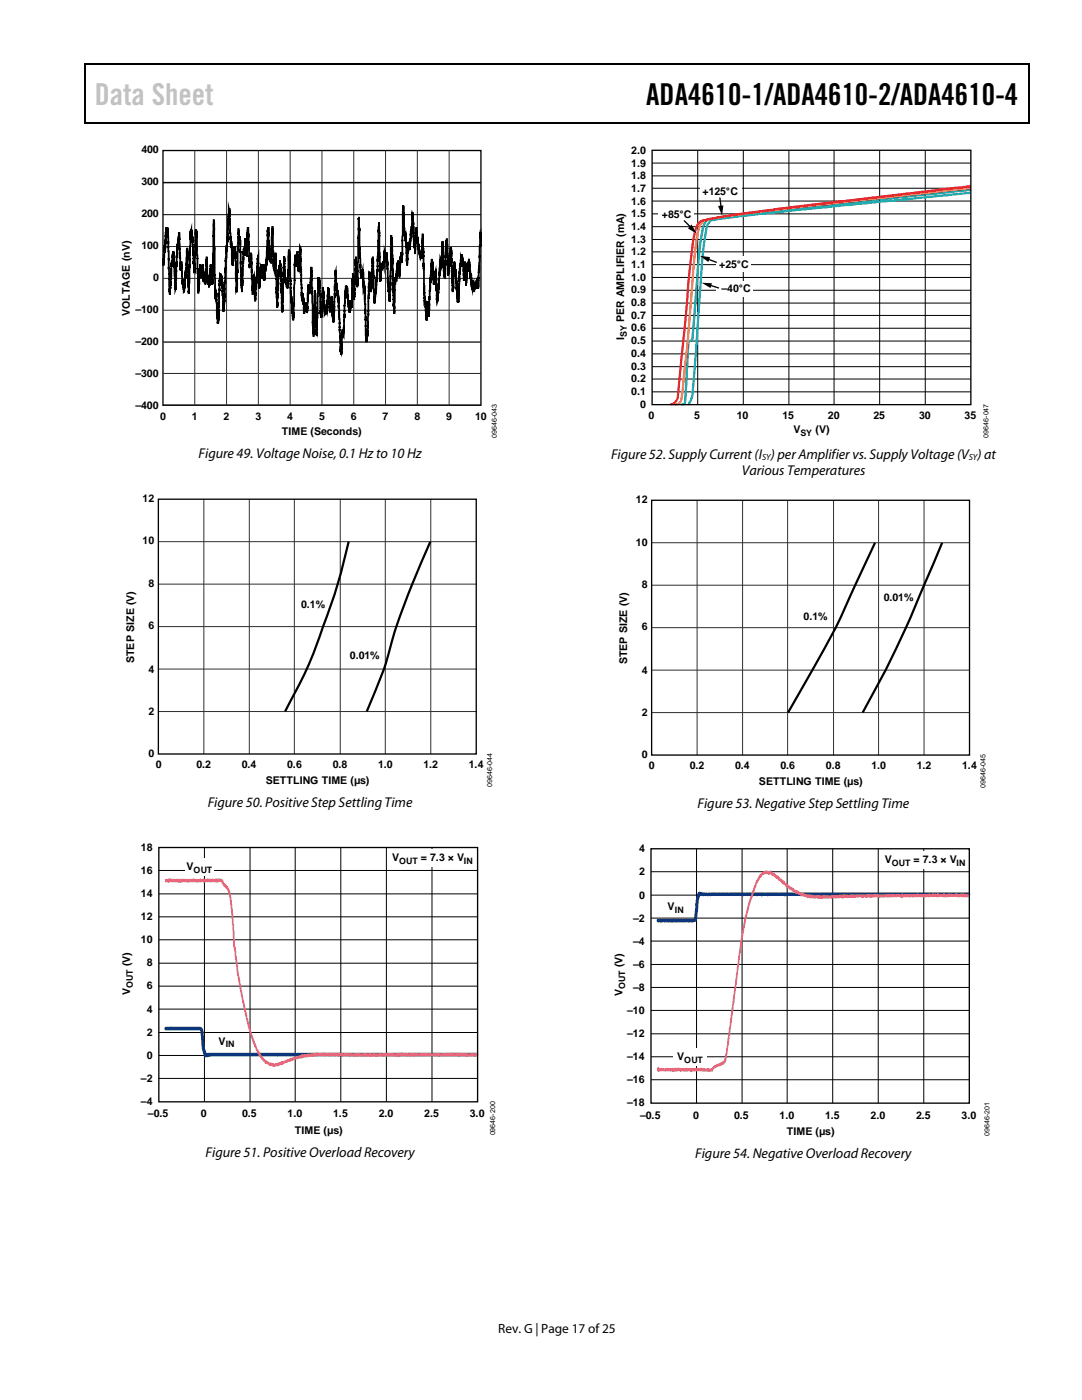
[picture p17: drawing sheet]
<svg xmlns="http://www.w3.org/2000/svg" width="216mm" height="279mm" viewBox="0 0 216 279" stroke-linecap="round" stroke-linejoin="round" font-family="sans-serif">
<defs><g id="words">
<text font-size="6" fill="#c1c1c1" x="18.9" y="20.9">Data Sheet</text>
<text font-size="6" x="128.9" y="20.9">ADA4610-1/ADA4610-2/ADA4610-4</text>
<g font-size="2.8">
<text x="39.6" y="91.4">Figure 49. Voltage Noise, 0.1 Hz to 10 Hz</text>
<text x="121.9" y="91.6">Figure 52. Supply Current (I ) per Amplifier vs. Supply Voltage (V ) at</text>
<text x="148" y="94.8">Various Temperatures</text>
<text x="41.4" y="161">Figure 50. Positive Step Settling Time</text>
<text x="139.2" y="161.2">Figure 53. Negative Step Settling Time</text>
<text x="41" y="230.8">Figure 51. Positive Overload Recovery</text>
<text x="138.7" y="231.1">Figure 54. Negative Overload Recovery</text>
</g>
<text font-size="2.7" x="99.4" y="266">Rev. G | Page 17 of25</text>
<g font-size="2.1">
<text x="28.2" y="30.6">400</text>
<text x="126" y="35.8">1.8</text>
<text x="126" y="33.2">1.9</text>
<text x="126" y="30.7">2.0</text>
<text x="28.2" y="37">300</text>
<text x="126" y="40.8">1.6</text>
<text x="126" y="38.3">1.7</text>
<text x="140.2" y="38.8">+125°C</text>
<text x="28.2" y="43.4">200</text>
<text x="126" y="45.9">1.4</text>
<text x="126" y="43.4">1.5</text>
<text x="132.1" y="43.6">+85°C</text>
<text x="28.2" y="49.7">100</text>
<text x="126" y="53.5">1.1</text>
<text x="126" y="51">1.2</text>
<text x="126" y="48.4">1.3</text>
<text x="143.5" y="53.4">+25°C</text>
<text x="30.6" y="56.1">0</text>
<text x="126" y="58.6">0.9</text>
<text x="126" y="56">1.0</text>
<text x="144" y="58.4">–40°C</text>
<text x="25.9" y="63.1" transform="rotate(-90 25.9 63.1)">VOLTAGE (nV)</text>
<text x="27" y="62.5">–100</text>
<text x="124.5" y="64.2" transform="rotate(-90 124.5 64.2)">PER AMPLIFIER (mA)</text>
<text x="126" y="63.6">0.7</text>
<text x="126" y="61.1">0.8</text>
<text x="27" y="68.9">–200</text>
<text x="124.5" y="67.8" transform="rotate(-90 124.5 67.8)">I</text>
<text x="126" y="71.2">0.4</text>
<text x="126" y="68.7">0.5</text>
<text x="126" y="66.1">0.6</text>
<text x="27" y="75.3">–300</text>
<text x="126" y="76.3">0.2</text>
<text x="126" y="73.7">0.3</text>
<text x="27" y="81.7">–400</text>
<text x="32" y="83.8">0</text>
<text x="38.3" y="83.8">1</text>
<text x="44.6" y="83.8">2</text>
<text x="51" y="83.8">3</text>
<text x="57.3" y="83.8">4</text>
<text x="63.7" y="83.8">5</text>
<text x="70" y="83.8">6</text>
<text x="76.4" y="83.8">7</text>
<text x="82.7" y="83.8">8</text>
<text x="89" y="83.8">9</text>
<text x="94.8" y="83.8">10</text>
<text x="126" y="78.8">0.1</text>
<text x="127.7" y="81.3">0</text>
<text x="129.4" y="83.7">0</text>
<text x="138.5" y="83.7">5</text>
<text x="147" y="83.7">10</text>
<text x="156.1" y="83.7">15</text>
<text x="165.2" y="83.7">20</text>
<text x="174.3" y="83.7">25</text>
<text x="183.4" y="83.7">30</text>
<text x="192.5" y="83.7">35</text>
<text x="56.3" y="86.8">TIME (Seconds)</text>
<text x="158.3" y="86.5">V</text>
<text x="162.7" y="86.5">(V)</text>
<text x="28.5" y="100.2">12</text>
<text x="126.9" y="100.4">12</text>
<text x="28.5" y="108.7">10</text>
<text x="126.9" y="108.9">10</text>
<text x="29.6" y="117.1">8</text>
<text x="128.1" y="117.3">8</text>
<text x="176.3" y="119.9">0.01%</text>
<text x="29.6" y="125.6">6</text>
<text x="60.1" y="121.3">0.1%</text>
<text x="128.1" y="125.8">6</text>
<text x="160.4" y="123.8">0.1%</text>
<text x="69.8" y="131.6">0.01%</text>
<text x="26.7" y="132.4" transform="rotate(-90 26.7 132.4)">STEP SIZE (V)</text>
<text x="29.6" y="134.3">4</text>
<text x="125.2" y="132.6" transform="rotate(-90 125.2 132.6)">STEP SIZE (V)</text>
<text x="128.1" y="134.5">4</text>
<text x="29.6" y="142.8">2</text>
<text x="128.1" y="143">2</text>
<text x="29.6" y="151">0</text>
<text x="31.1" y="153.3">0</text>
<text x="39.2" y="153.3">0.2</text>
<text x="48.2" y="153.3">0.4</text>
<text x="57.3" y="153.3">0.6</text>
<text x="66.4" y="153.3">0.8</text>
<text x="75.4" y="153.3">1.0</text>
<text x="84.5" y="153.3">1.2</text>
<text x="93.6" y="153.3">1.4</text>
<text x="128.1" y="151.3">0</text>
<text x="129.5" y="153.6">0</text>
<text x="137.6" y="153.6">0.2</text>
<text x="146.7" y="153.6">0.4</text>
<text x="155.7" y="153.6">0.6</text>
<text x="164.8" y="153.6">0.8</text>
<text x="173.9" y="153.6">1.0</text>
<text x="182.9" y="153.6">1.2</text>
<text x="192" y="153.6">1.4</text>
<text x="53" y="156.4">SETTLING TIME (µs)</text>
<text x="151.4" y="156.6">SETTLING TIME (µs)</text>
<text x="28.1" y="169.9">18</text>
<text x="37.2" y="173.6">V</text>
<text x="78.2" y="171.8">V</text>
<text x="84" y="171.8">= 7.3 × V</text>
<text x="127.5" y="170.1">4</text>
<text x="176.5" y="172.3">V</text>
<text x="182.3" y="172.3">= 7.3 × V</text>
<text x="28.1" y="179.1">14</text>
<text x="28.1" y="174.5">16</text>
<text x="127.5" y="179.3">0</text>
<text x="127.5" y="174.7">2</text>
<text x="28.1" y="183.7">12</text>
<text x="126.3" y="183.9">–2</text>
<text x="133.2" y="181.6">V</text>
<text x="28.1" y="188.3">10</text>
<text x="126.3" y="188.5">–4</text>
<text x="26" y="192.8" transform="rotate(-90 26 192.8)">(V)</text>
<text x="29.3" y="197.5">6</text>
<text x="29.3" y="192.9">8</text>
<text x="124.2" y="193.1" transform="rotate(-90 124.2 193.1)">(V)</text>
<text x="126.3" y="197.7">–8</text>
<text x="126.3" y="193.1">–6</text>
<text x="26" y="198.6" transform="rotate(-90 26 198.6)">V</text>
<text x="29.3" y="202.1">4</text>
<text x="124.2" y="198.8" transform="rotate(-90 124.2 198.8)">V</text>
<text x="125.2" y="202.3">–10</text>
<text x="29.3" y="206.7">2</text>
<text x="43.6" y="208.5">V</text>
<text x="125.2" y="206.9">–12</text>
<text x="28.1" y="215.9">–2</text>
<text x="29.3" y="211.3">0</text>
<text x="125.2" y="211.5">–14</text>
<text x="135.1" y="211.6">V</text>
<text x="28.1" y="220.5">–4</text>
<text x="125.2" y="220.7">–18</text>
<text x="125.2" y="216.1">–16</text>
<text x="29.5" y="223">–0.5</text>
<text x="40.1" y="223">0</text>
<text x="48.3" y="223">0.5</text>
<text x="57.4" y="223">1.0</text>
<text x="58.8" y="226.2">TIME (µs)</text>
<text x="66.5" y="223">1.5</text>
<text x="75.6" y="223">2.0</text>
<text x="84.7" y="223">2.5</text>
<text x="93.8" y="223">3.0</text>
<text x="127.7" y="223.2">–0.5</text>
<text x="138.3" y="223.2">0</text>
<text x="146.5" y="223.2">0.5</text>
<text x="155.6" y="223.2">1.0</text>
<text x="157" y="226.5">TIME (µs)</text>
<text x="164.6" y="223.2">1.5</text>
<text x="173.7" y="223.2">2.0</text>
<text x="182.8" y="223.2">2.5</text>
<text x="191.9" y="223.2">3.0</text>
</g>
<g font-size="1.8">
<text x="125" y="67.2" transform="rotate(-90 125 67.2)">SY</text>
<text x="159.7" y="87">SY</text>
<text x="152.1" y="91.8">SY</text>
<text x="193.3" y="91.8">SY</text>
<text x="79.6" y="172.4">OUT</text>
<text x="92.6" y="172.4">IN</text>
<text x="177.9" y="172.8">OUT</text>
<text x="190.9" y="172.8">IN</text>
<text x="38.6" y="174.1">OUT</text>
<text x="134.6" y="182.1">IN</text>
<text x="26.5" y="197.2" transform="rotate(-90 26.5 197.2)">OUT</text>
<text x="124.7" y="197.4" transform="rotate(-90 124.7 197.4)">OUT</text>
<text x="45" y="209">IN</text>
<text x="136.5" y="212.1">OUT</text>
</g>
<g font-size="1.4">
<text x="99.2" y="87.4" transform="rotate(-90 99.2 87.4)">09646-043</text>
<text x="197.2" y="87.3" transform="rotate(-90 197.2 87.3)">09646-047</text>
<text x="98.2" y="157" transform="rotate(-90 98.2 157)">09646-044</text>
<text x="196.7" y="157.2" transform="rotate(-90 196.7 157.2)">09646-045</text>
<text x="98.8" y="226.6" transform="rotate(-90 98.8 226.6)">09646-200</text>
<text x="197.5" y="226.7" transform="rotate(-90 197.5 226.7)">09646-201</text>
</g>
</g></defs>
<path d="M16.9 12.7h.2v1h-.2zM16.9 12.7h.2v.3h-.2zM82.5 12.7h.3v.3h-.3zM205.1 12.7h.3v1h-.3zM205.1 12.7h.3v.3h-.3zM16.9 24.4h.2v.2h-.2zM82.3 24.4h.2v.2h-.2zM205.1 24.4h.3v.2h-.3z" fill="#000"/>
<path d="M17 13.7v10.7M17.1 12.8h65.4M82.8 12.8h122.3M205.2 13.7v10.7M17.1 24.5h188" fill="none" stroke="#000" stroke-width=".25"/>
<path d="M32.5 30h63.5v50.9h-63.5zM31.6 99.6h63.4v50.9h-63.4z" fill="none" stroke="#000" stroke-width=".26"/>
<g fill="none" stroke="#303030" stroke-width=".2">
<path d="M38.9 30v50.9M45.2 30v50.9M51.6 30v50.9M57.9 30v50.9M64.2 30v50.9M70.6 30v50.9M76.9 30v50.9M83.3 30v50.9M89.6 30v50.9M32.5 55.6h63.5M32.5 49.2h63.5M32.5 68.3h63.5"/>
<path d="M32.5 61.9h63.5M32.5 74.5h63.5M32.5 80.8h63.5M40.7 99.6v50.9M49.7 99.6v50.9M58.7 99.6v50.9M67.9 99.6v50.9M76.9 99.6v50.9M86 99.6v50.9M31.6 116.6h63.4M31.6 108.1h63.4M31.6 133.5h63.4"/>
<path d="M31.6 125.1h63.4M31.6 142h63.4"/>
</g>
<g fill="none" stroke="#000" stroke-width=".2">
<path d="M32.5 36.4h63.5M32.5 36.5h63.5M32.5 42.8h63.5M31.7 173.7h63.6M31.7 178.4h63.6M40.8 169.1v50.8M49.9 169.1v50.8M58.9 169.1v50.8M68 169.1v50.8M77.1 169.1v50.8M86.2 169.1v50.8M31.7 187.6h63.6"/>
<path d="M31.7 183h63.6M31.7 192.2h63.6M31.7 196.8h63.6M31.7 206.1h63.6M31.7 210.6h63.6M31.7 201.4h63.6M31.7 215.2h63.6"/>
</g>
<path d="M32.6 53l.1-2.3v.8v-.8v.8l.1-.1v-2.5l.1 1.5v-1.2l.1 1 .1-4.9 .1 .5 .1-.5v1.1l.1-1.1 .3 4.9 .1 6.8 .1 1.8 .2-5.3 .1 .5v-1.5l.1 .8v-1.4v1.1l.2-2.8 .1 1v-.8l.1 .6 .2 5.5v-.5l.2 1.9 .2-6.9v.5v-.8v.8v-2l.1-.8 .1 .8v-1.4l.1 1.5 .1-3.2 .3 7.1v-1l.1 1.5 .1-1.8 .2 4.6 .1-1 .2 2.5 .1-1.5M41 56.3v-.7v1.2l-.2-2.6v1.4l-.1-.6-.1 1.3-.1-1.3v.8v-3.1l-.3 2.9-.3-2.9-.3 5.9-.4-12.5v.5l-.1-.8v1.5l-.1-1.5v5.7l-.1-.5v2.5v-1l-.1 2-.1-1.2v1.2l-.3-7.3v1.2l-.1-2v.5l-.1-1.1v1.4v-1.4l-.1 1.4v-1.4l-.4 12.8-.2-2.3v1l-.1-7.8-.6 8.1v-.8l-.1 .5M45.2 49.5v-.6l-.5 12.5v-.5l-.1 1.3-.2-5.9-.1 1v-1.7v.7l-.1-1.3v1v-1l-.1 .8v-1l-.1 .8v-1.1l-.1 2v-.9l-.1 .7v-.5l-.3 8.8-.2-3v1l-.2-4.7-.1 1.7v-1v.8v-.8l-.1 .2-.2-15-.3 13-.2-1.8v1.3v-1.8l-.1 1.1-.1-2.9v1.8l-.1-1v1.5v-.5l-.2 2.8-.1-1.7-.1 1.2-.2-2.6v.3l-.1-3.3-.2 5.1v-.3M49.4 46.4l.1-1.1 .3 8.2 .3-3.1 .1 2.3v-.5l.1 5.7 .1-.3v.4v-.7v1.5l.3-4 .2 5.3 .1-3.3 .1 1.1v-2.1l.1 .7 .3-5.5 .2 6.6 .4-4.9 .2 2.9 .1-2.3 .1 .9v-1.5l.1 3.1 .1-1 .1 1.2 .2-3.3v1.3v-1l.1 .5v-1.8v1.3v-1.1l.1 .8 .3-7.4 .2 3.6v-.5v.3M49.4 45.8l-.1 5.4-.3-3.6-.3 3.4-.1-1.4v1.1v-.5l-.3 8.1-.4-11.1-.1 .9-.2-2.5-.4 12.7-.2-8.1v.5l-.1-1.5v1.2l-.2-1.2-.3 3.8-.3-5.4v1.3v-1l-.1 .8-.3-7.2-.5 8.1v-.7M53.7 48.4l.1 3.5v-1.5v1.1v-.5v.9l.1-.4v.7v-1l.2 1.3 .3-7.4 .1 7.6 .1-.5 .1 1.8 .3-3.6v1.8l.1-.7 .2 9.9 .1-4.3 .1 .8v-2.9v.6l.1-1.9v1.1l.1-.8v.5v-1.5l.1 1 .1-2.1 .1 2.6v-1l.3 8.9 .2-2.8v.7l.2-9.1 .1 4.6 .1-.5v1.2v-.9l.1 .9 .1-.9v1.2l.1-.8v1.3v-1.3l.2 1.3v-.8v1.1l.3-7.7 .3 8.7 .1 .2v-.8v1.6l.1 .3v-.8l.1 2.8v-1v1.7l.1-.7 .1 2 .4-12.7v.7v-.9l.2 2.3 .2-3.1v1.3l.1-.8 .1 2.8v-.5l.1 1.2 .1-.9v.9l.1-5 .2 2v3l.1-.5 .1 5.7 .1-.3v1v-1.3l.1 .8v-1v1.3l.1-1.3v2.3l.1-.8v2.5v-1.2l.1 1.2 .1-2v1.6v-1.6l.2 1v-1.3l.1 1.1v-1.1l.1 .8v-.2v1.3v-.8v1v-1v1l.1-1v.8l.1-3.9v1.3l.2-2.8v1.1l.1-1.1 .1 1.5v-1v1.3l.1-1.3v.7l.1-.1v-4.2v.5M62 54v.2l.1-.7v1v-1.2l.3 11.6 .1-.3 .1 2.6 .2-9.2 .2 7.2 .1-.3 .1 2 .1-1.5v.6l.2-10.7 .2 1.5v-1.2v1.2v-1v1v-.5l.1 .5v-.3l.3 6.9 .1-1.8v.6l.2-4.9v1.5v-.9l.1 1.2v-1.1v.8l.1-.2v2l.1-.7 .2 3v-1.3l.1 .8v-1l.1 1.2v-1.2l.1 1v-1v.5l.1-.5v.2l.2-4.3 .3 5.1 .1-1.5 .1 1v-1.6l.1 1.1 .1-2.3 .1 1.8v-.8v.8v-.8v.5v-.3M70.5 55.8v.2v-.7l.2 4.6 .3-8.7 .3 6.1v-1.3v1.1l.1-.6 .2-13.2 .3 10.7 .2 1.6v-1.4v1.1l.1-.8v1.1v-1.1v.8l.1-1.6 .2 3.9 .1-1.1v1.1l.1-.8 .3 9.7 .1-.3v2.1l.3-2.9 .3-10.9 .1 1.1v-1.4v3.1l.1-.2v.8v-1.1l.1 1.5 .2-3.8 .1 .8 .1-4.1 .3 8.9v-.5M70.5 56l-.1-1.5-.2 6.1v-1.2l-.1 2-.1-1.5-.2 2.5-.1-1.5-.1 .7v-1.3l-.1 1.1-.1-1.5v.7v-2.7l-.1 .9v-1.5l-.1 1v-1.2l-.1 .9-.1-.9v2l-.1-1.1-.2 3.1v-.2l-.1 4.8v-.3v1.5l-.1-.9-.1 .5v-.8v1.2l-.1-.7-.2 4.6-.1-.8v.8v-.8l-.1 .3v-1.8l-.3-8.9v1l-.1-1.8-.1 1.1v-1.3l-.1 .5-.1-2.3v1.1l-.2-3.9-.5 10.4-.2-4.1v.3M79 55.8v.2l-.1-.7-.3 7.3-.4-15.3v.8l-.1-1.2-.2 11.1-.2 2.1-.3-4.8v1.2l-.2-6.1-.1 1.3v-1.3v1.1v-1.1v.8l-.1-.5-.1 1.8-.1-2.6-.2 3.4-.1-.8v1l-.1-1.3v1.3l-.1-1-.1 1.5-.1-1.5-.2 3.8-.3-12-.3 9.9v-.5v1.9l-.1-.6-.5 5.6v-1v.5M83.1 46.4v-.3l.1 1.5v-.7l.1 .7v-.4v1.5l.1-.8v2v-1l.1 .7v-.9l.2 2.3 .1-.8v1v-1v1v-.8l.1 1.1 .1-1.1v1.1l.1-1.1 .1 1.3 .1-5.1v1l.1-.4 .3 12.9 .1-.2v1l.1-1 .2 4 .2-3.8 .3 3 .1-4v.8l.2-4.6v1v-1l.1 .3 .1-3.7 .1-.2 .1 1.3 .1-.3v3.1l.1-.5v1.5l.1-1v1v-.8v.8v-.5v.5v-.5v.2h.1l.1-1.2v.7v-1.6l.1-.2v.8l.1-1 .2 6.3 .2-2v.8v-.8l.1 .3 .4-6.9 .1 1.8v-.8v.8l.1-.2 .2-5.2 .1 2.6 .1-.8 .1 4.9 .1-.3v1.1l.3-6.9v.8l.2-1.9 .2 7.4 .2-2.3 .1 .6 .1-3.4v1.1l.2-1.6 .3 8.9 .1-1.8 .1 1.1v-3.9l.1 .3 .1-1.8v1.3v-.2l.1 .7v-.7l.2 3.2v-.7v.7l.1-.5 .1 3.1 .1-.8v2l.1-1.5 .1 1.5 .2-5.6v-.5v.6v-1.3l.1 .5v-1.3l.1 .6v-1.4l.1 1.4 .1-2.6 .3 1.8v-.8v1.6v-.8l.2 3.5 .2-3.8 .2 4.9 .2-4.6 .1 1.5 .1-1v1.2l.2-2.5 .2 3.9v-1.4v1.1l.1-.8 .1 1.5v-1.2l.2 2.8v-1.1v1.4v-1.4l.1 .6 .1-1.1v1.3l.1-.8v1.8v-1.2v.9l.1-.9v.9l.2-1.7 .1 1.3 .1-1.1v1.1v-1.3v1v-1l.1 .5 .1-1.2 .1 2v-1.6l.1 .1v1.5l.5-11.2 .2 2.8M83.1 46.1v1.1v-1.9l-.3 3.9v-.8v2.3l-.1-2v.8v-1.9v1.3v-1.3l-.1 .8-.3-6.1-.3 5.3v-1.8l-.2 4.1v-1.5l-.1 1.1-.1-1.1-.1 .8v-.8v.8l-.1-.5-.2 4.3-.2-5.8v.7l-.1-1v1.2v-1.7v.9l-.2-1.2v1.1l-.1-1.9v.8l-.1-5.1-.3 11.5-.2-2.1-.2 4.9-.3-2.6v.8v-1.6l-.1 1.1v-.8v.8v-.8l-.1 .8v-.5v1.2l-.1-.7v2l-.1-1-.1 2.3v-.7v.4" fill="none" stroke="#000" stroke-width=".35"/>
<path d="M69.6 108.1a130 130 0 0 1-6 19.5 88.8 88.8 0 0 1-6.7 14.4M85.9 108.1l-1.9 4.2a136 136 0 0 0-7.4 21.2l-3.4 8.5" fill="none" stroke="#000" stroke-width=".44"/>
<path d="M32.9 205l1.2-.1h4.7a2.16 2.16 0 0 1 1.6 .3l.2 .5 .3 3.6 .2 .8 .3 .1 53.3-.1a.62 .62 0 0 1 .8 .4h-.2l.2 .1-.3 .2-2 .1h-52a.4 .4 0 0 1-.4 0 .4 .4 0 0 1-.2-.3l-.3-1.3-.4-3.7h-6.4a.41 .41 0 0 1-.6 0 .41 .41 0 0 1 0-.6z" fill="#0a347d"/>
<g fill="#fff">
<path d="M36.9 171.3h5.7v3.5h-5.7z"/>
<path d="M77.8 169.6h16.7v3.4h-16.7z"/>
</g>
<path d="M32.9 175.5a2.39 2.39 0 0 1 1.8-.1l.5-.1 .3 .2 .2-.2h1l.1 .2h.9l1-.2a1.33 1.33 0 0 0 1.3 0 .44 .44 0 0 0 .7 0h1.5l.4 .2 .7-.2 .1 .2a.82 .82 0 0 1 .8-.1 .82 .82 0 0 1 .5 .7l.7 .7 .4 .7 .4 1.5 .6 6.7 .1 3.2 .2 .2 .1 .7 .3 3.8 1.1 5.8 .8 3.2v.6l1.3 4.4 .5 1.1 .1 .5 1.3 2 1.2 .8 .7 .1a.29 .29 0 0 0 .3 .2 .29 .29 0 0 0 .2-.2l.2 .1 1-.4 .6-.1 .5-.3 .5-.1 .1-.2 .3 .1 .6-.4 .3 .1 .4-.3 .2 .1 .4-.1 .1-.2 .7 .1 .3-.2 1.6-.1 .3-.2 1 .2 .3-.2h.5l.4 .2 .6-.2 .7 .2 .1-.2 .2 .2h.4l.1-.2h.3l.2 .2 3.8-.1 .5 .2 .3-.2 1.1 .2 .2-.2h5.8l.2 .2 .3-.3 .2 .2h2.1l.2-.1 .4 .1h6.6l.3-.2 .1 .2 .4-.2 .7 .2 .2-.2 .2 .2 .6-.1 .2 .2 .4-.2 2.2 .1a.36 .36 0 0 1 .5 .3 .36 .36 0 0 1-.5 .3l-.4 .1-.3-.2-.3 .2h-.9l-.6-.2-1.1 .2-.9-.2-1.2 .2h-2.4l-.3-.2h-1.3l-.1 .1-3.9 .1a1.49 1.49 0 0 0-1.4 0h-1.2l-.7-.2-.2 .2-2.5-.1-.2 .2-.2-.2-2.7 .1-.2-.2-.5 .2-1.5-.1-.1 .2a.47 .47 0 0 0-.7-.2l-1.1-.1a.46 .46 0 0 1-.7 0h-3.8l-.8 .2-.7-.1-.3 .2h-.9l-.6 .2-.5 .1-1 .3-.1-.1-.3 .3-.1-.1-.1 .2-.7 .1-.1 .1-.5 .1-.5 .4-.4-.1-.4 .3h-.4l-.6 .1-.6-.2-.3-.2a1.91 1.91 0 0 1-1.3-1l-.7-.9-.6-1.5-.3-.2v-.4l-.2-.2-1-3.3-1-4.7-.2-.1-.7-4 .1-.1-.5-2.4-.4-3.9-.3-.8-.3-6.6-.5-3.9a3.2 3.2 0 0 0-1.2-1.8l-.1-.2a.69 .69 0 0 0-1.1-.3l-.4-.2-.3 .1-.1-.2-.4 .2-.1-.1h-.6l-.7 .2-.3-.2-1.1 .2-.3-.2-1.5 .2-.7-.2-.7 .2-.3-.2-.2 .2-.4-.2h-1.3l-.3 .2a.62 .62 0 0 1-.7-.5z" fill="#e9667f"/>
<path d="M130.1 30h63.6v50.8h-63.6zM31.7 169.1h63.6v50.8h-63.6z" fill="none" stroke="#000" stroke-width=".26"/>
<g fill="none" stroke="#000" stroke-width=".2">
<path d="M130.1 37.6h63.6M130.1 35.1h63.6M130.1 32.5h63.6M139.2 30v50.8M148.3 30v50.8M157.4 30v50.8M166.4 30v50.8M175.5 30v50.8M184.6 30v50.8M130.1 57.9h63.6M130.1 55.4h63.6M130.1 52.8h63.6"/>
<path d="M130.1 50.3h63.6M130.1 47.8h63.6M130.1 45.2h63.6M130.1 42.7h63.6M130.1 40.1h63.6M130.1 78.2h63.6M130.1 75.6h63.6M130.1 73.2h63.6M130.1 70.6h63.6M130.1 68.1h63.6M130.1 65.5h63.6M130.1 63h63.6"/>
<path d="M130.1 60.5h63.6"/>
</g>
<path d="M193.7 37.8l-37.4 4-14.1 1.8a1.83 1.83 0 0 0-1.9 1.8 88.2 88.2 0 0 0-1.4 13.5l-.7 8.8-.8 .6-.7 12.2-.2 .2h-.5" fill="none" stroke="#00b050" stroke-width=".44"/>
<path d="M193.6 38.5l-38 3.7-8 .9-4.9 .7a1.66 1.66 0 0 0-1.7 1.7 191.4 191.4 0 0 0-1.8 20.6l-.9 11.4a4 4 0 0 1-1 3.2" fill="none" stroke="#00b0f0" stroke-width=".44"/>
<path d="M193.7 37.5l-34.8 3.9-12.1 1.5-5 .8a2.24 2.24 0 0 0-2.1 1.2 32.6 32.6 0 0 0-1.3 8.7l-1.2 14.7-1.1 10.3a2.31 2.31 0 0 1-.7 2l-1 .1" fill="none" stroke="#f7931e" stroke-width=".44"/>
<path d="M193.7 37.1l-38.8 4.6-7.3 1-6.3 1.1a2.45 2.45 0 0 0-2.4 1.8 89.6 89.6 0 0 0-1.7 13.6l-1.8 18.8a2.48 2.48 0 0 1-1.2 2.6l-.5 .1" fill="none" stroke="#ed1c24" stroke-width=".44"/>
<g fill="#fff">
<path d="M143 56.3h7.3v3h-7.3z"/>
<path d="M142.8 51.2h7v3.1h-7z"/>
<path d="M131.4 41.2h7.1v3h-7.1z"/>
<path d="M139.7 36.4h8.3v3.1h-8.3z"/>
</g>
<path d="M143.6 39.4l.3 2M136.5 44l1.4 1.4M141.2 51.7l1.8 .7M141.5 56.9l2 .6M130 99.8h63.5v50.9h-63.5z" fill="none" stroke="#000" stroke-width=".26"/>
<path d="M138 44.8l1 1.8-1.7-1zM139.7 51.1l2 .2-.4 1zM140 56.4l2 .1-.2 1zM143.3 41.1l1-.1-.2 2z" fill="#000"/>
<path d="M139.1 99.8v50.9M148.2 99.8v50.9M157.2 99.8v50.9M166.3 99.8v50.9M175.3 99.8v50.9M184.4 99.8v50.9M130 116.8h63.5M130 108.3h63.5M130 133.7h63.5M130 125.3h63.5M130 142.2h63.5" fill="none" stroke="#303030" stroke-width=".2"/>
<path d="M174.6 108.3l-4 8.5a207.5 207.5 0 0 1-12.9 24.6l-.5 .8M188 108.3l-4 9.3a208.6 208.6 0 0 1-11.9 24.6" fill="none" stroke="#000" stroke-width=".44"/>
<g fill="none" stroke="#000" stroke-width=".2">
<path d="M129.9 178.6h63.5M129.9 174h63.5M139 169.4v50.8M148.1 169.4v50.8M157.1 169.4v50.8M166.2 169.4v50.8M175.2 169.4v50.8M184.3 169.4v50.8M129.9 197.1h63.5M129.9 192.5h63.5M129.9 187.8h63.5M129.9 183.2h63.5"/>
<path d="M129.9 215.5h63.5M129.9 210.9h63.5M129.9 206.3h63.5M129.9 201.6h63.5"/>
</g>
<path d="M134.4 209.3h6.6v3.5h-6.6z" fill="#fff"/>
<path d="M131.1 183.4l1.4-.1 5.2 .1a.6 .6 0 0 0 .7-.1 .6 .6 0 0 0 .1-.7l.4 .1-.4-.2 .2-1.4 .3-.1h-.3v-.7h.4h-.4l.5-2a.6 .6 0 0 1 .7-.2l.9 .1 52.3-.1a.29 .29 0 0 1 .3 0 .29 .29 0 0 1 .1 .4l.1 .1-.4 .2-52.9 .1a.52 .52 0 0 0-.6 0 .52 .52 0 0 0-.2 .6l-.3 3.4h-.4l.4 .1-.1 .1a.71 .71 0 0 1-.9 .9l-6.8 .1-.4-.3h.1z" fill="#0a347d"/>
<path d="M151.6 174.5l.4-.4a1.31 1.31 0 0 1 1.5-.2l.2-.2 .5 .4 .4 .1 .1 .3 .6 .3 .4 .5 .3 .1 1.6 1.5 .5 .2v.1h.3l.1 .3 .7 .2 .6 .4h.5l.1 .3 .7 .2 .5-.1 1.1 .2 .5-.1 .2 .1h1.5l.3-.1 .1 .1h.4l.7-.1h1.6l.3-.1 1.1 .1 .3-.1 3.2 .1 .5-.2 .2 .2 .3-.2 .2 .2 .1-.2h.9l.3 .2 1.7-.2 2.8 .1 .2-.2 .2 .3 .3-.2 2.3 .1 .1-.2 .5 .2 2.6-.2 .9 .1 .2-.2 .1 .2 .6 .1 .5-.2h2.5l.1 .2 .7-.2 1.2 .1a.38 .38 0 0 1 .5 .4 .38 .38 0 0 1-.7 .2h-4l-.1 .2-.5-.2-1.3 .1-.4-.2-.2 .2-1.3-.1-.6 .2-.4-.2h-1.6l-.2 .2-.2-.2-.3 .2-.6-.2-.8 .1-.2 .2-.6-.3-1.7 .2-.2-.2-.2 .2-4.3-.1v.1l-.6-.1-.3 .2-.3-.2h-1.1l-.2 .2-.7-.2-.3 .2-1-.1-.4 .1-.3-.1-1.1 .1h-.6l-.2 .1-.2-.1-1.6 .1-1.7-.1a2.13 2.13 0 0 1-1.6-.3h-.5l-.1-.2-.3 .1-.2-.3h-.2l-.3-.2a.5 .5 0 0 1-.7-.3l-.7-.5-.3-.1-.3-.4-.5-.1-.2-.5h-.4v-.2l-.5-.6h-.3l-.9-.8-.7-.4-.2 .1a1 1 0 0 0-1.5 .3l-1 1.5-.1 .6-.4 .9-.2 1-.7 1.7-1.1 4.7-.9 5.6-1 9.2-.2 .4-.1 1.5-1.2 9a2.13 2.13 0 0 1-1.9 1.9l-.4 .3-.1-.1-.6 .8h-10.6a.36 .36 0 0 1-.4-.5l.2-.5 .4 .3h.8l.1 .1 .4-.2 2.1 .1 .2-.2 .2 .2h5.4a1.37 1.37 0 0 0 1.7-.6l1-.4 .9-.5 .2-.7-.1-.2 .5-2.2 .3-3.4 .2-.4 .1-1.6 1-6.7 .5-5 1.1-7.4 1-4 1-2.5 .1-.7 .2-.3 .2-.8z" fill="#e9667f"/>
<path d="M129.9 169.4h63.5v50.8h-63.5z" fill="none" stroke="#000" stroke-width=".26"/>
<path d="M176.1 170h16.7v3.4h-16.7z" fill="#fff"/>
<use href="#words"/>
</svg>
